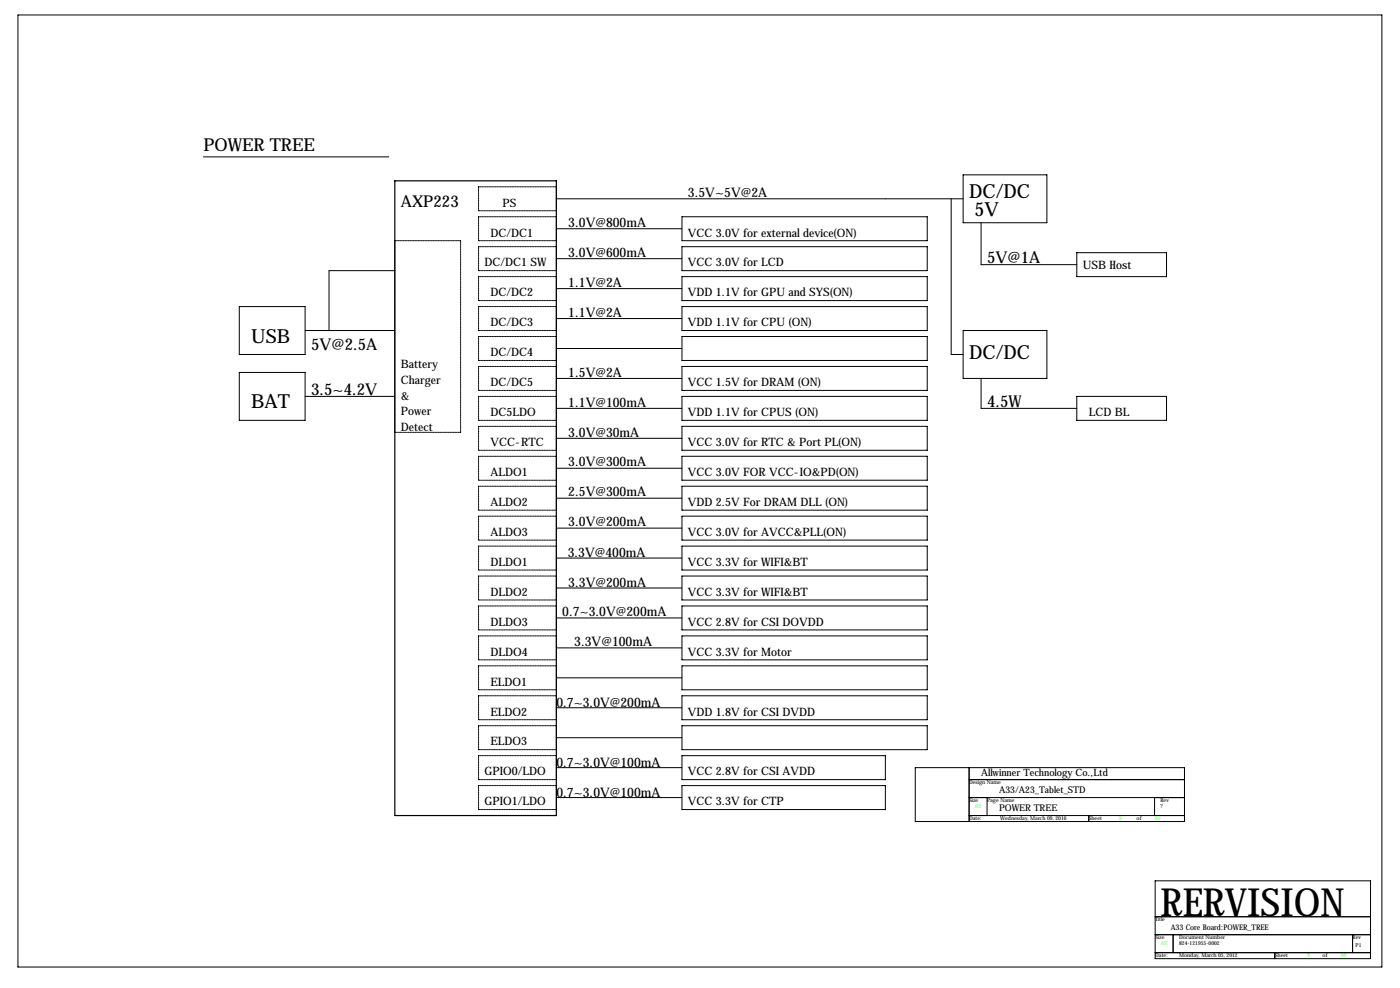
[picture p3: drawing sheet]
<svg xmlns="http://www.w3.org/2000/svg" width="594mm" height="419mm" viewBox="0 0 594 419" stroke-linecap="round" stroke-linejoin="round" font-family="sans-serif">
<defs><g id="words">
<text font-size="16.5" x="492.8" y="388.6">RERVISION</text>
<g font-size="8.2">
<text x="411.5" y="83.8">DC/DC</text>
<text x="413.8" y="91.4">5V</text>
<text x="106.7" y="145.3">USB</text>
<text x="411.5" y="152.4">DC/DC</text>
<text x="106.7" y="173.2">BAT</text>
</g>
<text font-size="7.6" x="86.4" y="64.3">POWER TREE</text>
<g font-size="6.9">
<text x="170.2" y="87.6">AXP223</text>
<text x="419.1" y="111.8">5V@1A</text>
<text x="132.1" y="148.6">5V@2.5A</text>
<text x="132.1" y="167.6">3.5~4.2V</text>
<text x="419.1" y="172.7">4.5W</text>
</g>
<g font-size="5.6">
<text x="292.1" y="83.6">3.5V~5V@2A</text>
<text x="241.3" y="96.3">3.0V@800mA</text>
<text x="241.3" y="109">3.0V@600mA</text>
<text x="241.3" y="121.7">1.1V@2A</text>
<text x="241.3" y="134.4">1.1V@2A</text>
<text x="241.3" y="159.8">1.5V@2A</text>
<text x="241.3" y="172.5">1.1V@100mA</text>
<text x="241.3" y="185.2">3.0V@30mA</text>
<text x="241.3" y="197.9">3.0V@300mA</text>
<text x="241.3" y="210.6">2.5V@300mA</text>
<text x="241.3" y="223.3">3.0V@200mA</text>
<text x="241" y="236.5">3.3V@400mA</text>
<text x="241.3" y="249.2">3.3V@200mA</text>
<text x="238.8" y="261.4">0.7~3.0V@200mA</text>
<text x="243.8" y="274.1">3.3V@100mA</text>
<text x="236.2" y="300">0.7~3.0V@200mA</text>
<text x="236.2" y="325.4">0.7~3.0V@100mA</text>
<text x="236.2" y="338.1">0.7~3.0V@100mA</text>
</g>
<g font-size="4.9">
<text x="213.4" y="87.6">PS</text>
<text x="208.3" y="100.3">DC/DC1</text>
<text x="292.1" y="100.3">VCC 3.0V for external device(ON)</text>
<text x="205.7" y="113">DC/DC1 SW</text>
<text x="292.1" y="113">VCC 3.0V for LCD</text>
<text x="459.7" y="114.3">USB Host</text>
<text x="208.3" y="125.7">DC/DC2</text>
<text x="292.1" y="125.7">VDD 1.1V for GPU and SYS(ON)</text>
<text x="208.3" y="138.4">DC/DC3</text>
<text x="292.1" y="138.4">VDD 1.1V for CPU (ON)</text>
<text x="208.3" y="151.1">DC/DC4</text>
<text x="170.2" y="156.2">Battery</text>
<text x="170.2" y="162.9">Charger</text>
<text x="208.3" y="163.8">DC/DC5</text>
<text x="292.1" y="163.8">VCC 1.5V for DRAM (ON)</text>
<text x="170.2" y="169.5">&amp;</text>
<text x="170.2" y="176.2">Power</text>
<text x="208.3" y="176.5">DC5LDO</text>
<text x="292.1" y="176.5">VDD 1.1V for CPUS (ON)</text>
<text x="462.3" y="176.5">LCD BL</text>
<text x="170.2" y="182.8">Detect</text>
<text x="208.3" y="189.2">VCC-RTC</text>
<text x="292.1" y="189.2">VCC 3.0V for RTC &amp; Port PL(ON)</text>
<text x="208.3" y="201.9">ALDO1</text>
<text x="292.1" y="201.9">VCC 3.0V FOR VCC-IO&amp;PD(ON)</text>
<text x="208.3" y="214.6">ALDO2</text>
<text x="292.1" y="214.6">VDD 2.5V For DRAM DLL (ON)</text>
<text x="208.3" y="227.3">ALDO3</text>
<text x="292.1" y="227.3">VCC 3.0V for AVCC&amp;PLL(ON)</text>
<text x="208.3" y="240">DLDO1</text>
<text x="292.1" y="240">VCC 3.3V for WIFI&amp;BT</text>
<text x="208.3" y="252.7">DLDO2</text>
<text x="292.1" y="252.7">VCC 3.3V for WIFI&amp;BT</text>
<text x="208.3" y="265.4">DLDO3</text>
<text x="292.1" y="265.4">VCC 2.8V for CSI DOVDD</text>
<text x="208.3" y="278.1">DLDO4</text>
<text x="292.1" y="278.1">VCC 3.3V for Motor</text>
<text x="208.3" y="290.8">ELDO1</text>
<text x="208.3" y="303.5">ELDO2</text>
<text x="292.1" y="303.5">VDD 1.8V for CSI DVDD</text>
<text x="208.3" y="316.2">ELDO3</text>
<text x="205.7" y="328.9">GPIO0/LDO</text>
<text x="292.1" y="328.9">VCC 2.8V for CSI AVDD</text>
<text x="205.7" y="341.6">GPIO1/LDO</text>
<text x="292.1" y="341.6">VCC 3.3V for CTP</text>
</g>
<text font-size="4.3" x="416.6" y="329.2">Allwinner Technology Co.,Ltd</text>
<g font-size="4">
<text x="424.2" y="336.5">A33/A23_Tablet_STD</text>
<text x="424.2" y="344.2">POWER TREE</text>
</g>
<text font-size="3.3" x="497.1" y="394.5">A33 Core Board:POWER_TREE</text>
<g font-size="2.3">
<text x="411.5" y="332.5">Design Name</text>
<text x="411.5" y="340.1">Size</text>
<text x="419.1" y="340.1">Page Name</text>
<text x="492.8" y="340.1">Rev</text>
<text x="411.5" y="347.7">Date:</text>
<text x="424.7" y="347.7">Wednesday, March 09, 2016</text>
<text x="462.3" y="347.7">Sheet</text>
<text x="482.6" y="347.7">of</text>
<text x="492.8" y="342.6">?</text>
<text x="490.5" y="390.7">Title</text>
<text x="490.5" y="398.3">Size</text>
<text x="500.6" y="398.3">Document Number</text>
<text x="500.6" y="400.8">824-121955-0002</text>
<text x="574.3" y="398.3">Rev</text>
<text x="575.6" y="401.8">P1</text>
<text x="490.5" y="405.9">Date:</text>
<text x="500.6" y="405.9">Monday, March 05, 2012</text>
<text x="541.3" y="405.9">Sheet</text>
<text x="561.6" y="405.9">of</text>
</g>
<g font-size="2.3" fill="#0f0">
<text x="414" y="342.6">A2</text>
<text x="475" y="347.7">3</text>
<text x="490.2" y="347.7">10</text>
<text x="493" y="400.8">A2</text>
<text x="555" y="405.9">3</text>
<text x="569.2" y="405.9">10</text>
</g>
</g></defs>
<g fill="none" stroke="#000" stroke-width=".42">
<path d="M7.6 6.4h579.1v403.8h-579.1zM86.4 66.5h78.7M408.9 74.2h35.6v20.3h-35.6zM236.2 97h53.4M236.2 84.3h172.7M289.6 91.9h104.1v10.2h-104.1zM403.9 84.3v66.1h5M416.6 94.5v17.8h40.6M167.6 114.8h-27.9v25.4M236.2 109.7h53.4M289.6 104.6h104.1v10.2h-104.1zM289.6 117.3h104.1v10.2h-104.1z"/>
<path d="M457.2 107.2h38.1v10.1h-38.1zM101.6 130h27.9v20.4h-27.9zM236.2 135.1h53.4M236.2 122.4h53.4M289.6 130h104.1v10.2h-104.1zM101.6 158h27.9v20.3h-27.9zM129.5 140.2h38.1M236.2 147.8h53.4M289.6 142.7h104.1v10.2h-104.1zM289.6 155.4h104.1v10.2h-104.1zM408.9 140.2h35.6v20.3h-35.6zM129.5 168.1h38.1"/>
<path d="M236.2 160.5h53.4M236.2 173.2h53.4M289.6 168.1h104.1v10.2h-104.1zM416.6 160.5v12.7h40.6M457.2 168.1h38.1v10.2h-38.1zM236.2 185.9h53.4M236.2 198.6h53.4M289.6 180.8h104.1v10.2h-104.1zM289.6 193.5h104.1v10.2h-104.1zM236.2 211.3h53.4M289.6 206.2h104.1v10.2h-104.1zM289.6 218.9h104.1v10.2h-104.1z"/>
<path d="M236.2 224h53.4M236.2 236.7h53.4M289.6 231.6h104.1v10.2h-104.1zM236.2 249.4h53.4M289.6 244.3h104.1v10.2h-104.1zM289.6 257h104.1v10.2h-104.1zM236.2 262.1h53.4M236.2 274.8h53.4M289.6 269.7h104.1v10.2h-104.1zM236.2 287.5h53.4M289.6 282.4h104.1v10.2h-104.1zM289.6 295.1h104.1v10.2h-104.1z"/>
<path d="M236.2 300.2h53.4M236.2 312.9h53.4M289.6 307.8h104.1v10.2h-104.1zM236.2 325.6h53.4M236.2 338.3h53.4M289.6 320.5h86.3v10.2h-86.3zM289.6 333.2h86.3v10.2h-86.3zM388.6 325.6h114.3v22.9h-114.3zM411.5 338.3h91.4M411.5 330.7h91.4M411.5 325.6v22.9M419.1 338.3v7.6"/>
<path d="M490.2 338.3v7.6M411.5 345.9h91.4M462.3 345.9v2.6M490.5 373.6h91.4v33.1h-91.4zM490.5 388.9h91.4M490.5 396.5h91.4M498.1 396.5v7.6M574.3 396.5v7.6M490.5 404.1h91.4M541.3 404.1v2.6"/>
</g>
<g fill="none" stroke="#000" stroke-width=".42" stroke-dasharray=".4 .4">
<path d="M203.2 79.2h33M236.2 79.2v10.2M203.2 89.4v-10.2M203.2 91.9h33M236.2 89.4h-33M236.2 91.9v10.2M167.6 102.1h28M195.6 102.1v81.3M203.2 102.1v-10.2M203.2 114.8v-10.2M203.2 104.6h33M203.2 117.3h33"/>
<path d="M236.2 102.1h-33M236.2 104.6v10.2M236.2 114.8h-33M236.2 117.3v10.2M203.2 127.5v-10.2M203.2 130h33M236.2 127.5h-33M236.2 130v10.2M203.2 140.2v-10.2M203.2 152.9v-10.2M203.2 142.7h33M203.2 155.4h33"/>
<path d="M236.2 140.2h-33M236.2 142.7v10.2M236.2 152.9h-33M236.2 155.4v10.2M203.2 165.6v-10.2M203.2 178.3v-10.2M203.2 168.1h33M236.2 165.6h-33M236.2 168.1v10.2M236.2 178.3h-33M167.6 183.4v-81.3M195.6 183.4h-28"/>
<path d="M203.2 193.5h33M203.2 191v-10.2M203.2 180.8h33M236.2 193.5v10.2M236.2 180.8v10.2M236.2 191h-33M203.2 203.7v-10.2M203.2 216.4v-10.2M203.2 206.2h33M203.2 218.9h33M236.2 203.7h-33M236.2 206.2v10.2"/>
<path d="M236.2 216.4h-33M236.2 218.9v10.2M203.2 229.1v-10.2M203.2 231.6h33M236.2 229.1h-33M236.2 231.6v10.2M203.2 241.8v-10.2M203.2 254.5v-10.2M203.2 244.3h33M203.2 257h33M236.2 241.8h-33M236.2 244.3v10.2"/>
<path d="M236.2 254.5h-33M236.2 257v10.2M203.2 267.2v-10.2M203.2 279.9v-10.2M203.2 269.7h33M236.2 267.2h-33M236.2 269.7v10.2M236.2 279.9h-33M203.2 292.6v-10.2M203.2 282.4h33M203.2 295.1h33M236.2 282.4v10.2"/>
<path d="M236.2 292.6h-33M236.2 295.1v10.2M203.2 305.3v-10.2M203.2 318v-10.2M203.2 307.8h33M236.2 305.3h-33M236.2 307.8v10.2M236.2 318h-33M203.2 330.7v-10.2M203.2 320.5h33M203.2 333.2h33M236.2 320.5v10.2"/>
<path d="M236.2 330.7h-33M236.2 333.2v10.2M203.2 343.4v-10.2M236.2 343.4h-33"/>
</g>
<path d="M167.6 76.7h68.6v269.2h-68.6z" fill="none" stroke="#000" stroke-width=".51"/>
<use href="#words"/>
</svg>
